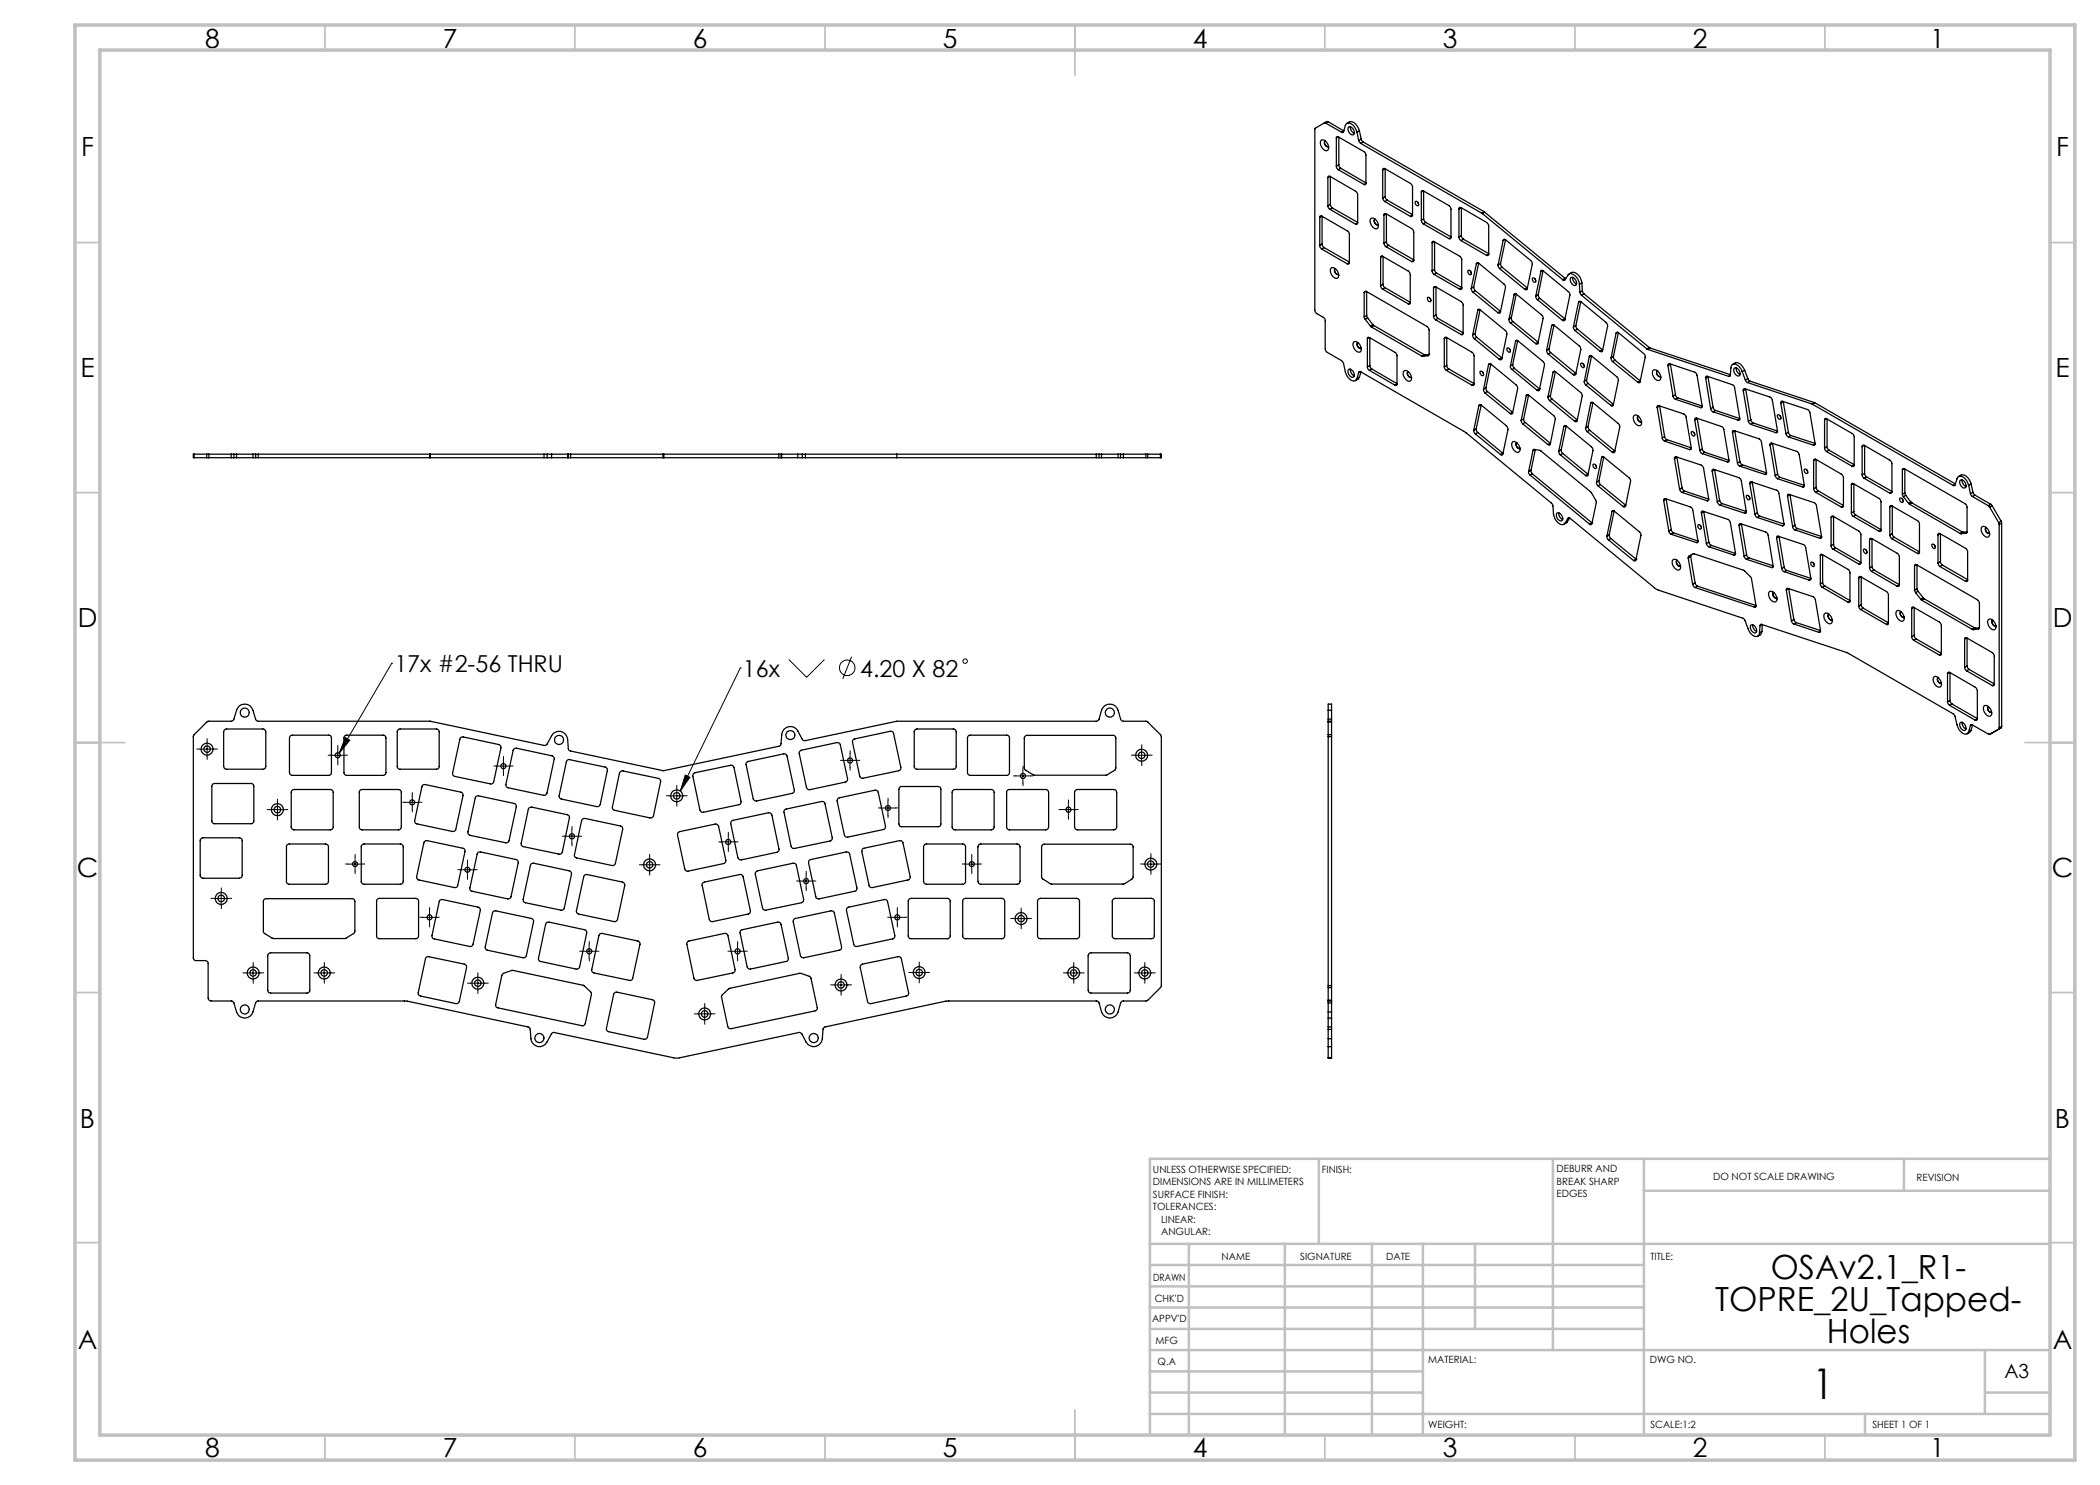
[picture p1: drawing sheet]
<svg xmlns="http://www.w3.org/2000/svg" width="420mm" height="297mm" viewBox="0 0 420 297" stroke-linecap="round" stroke-linejoin="round" font-family="sans-serif">
<defs><g id="words">
<text font-size="8.5" x="362.5" y="279.7">1</text>
<g font-size="6.7">
<text x="354.2" y="255.9">OSAv2.1_R1-</text>
<text x="343.1" y="262.3">TOPRE_2U_Tapped-</text>
<text x="365.4" y="268.7">Holes</text>
</g>
<g font-size="5.3">
<text x="41" y="9.5">8</text>
<text x="88.5" y="9.5">7</text>
<text x="138.5" y="9.5">6</text>
<text x="188.5" y="9.5">5</text>
<text x="238.5" y="9.5">4</text>
<text x="288.5" y="9.5">3</text>
<text x="338.5" y="9.5">2</text>
<text x="386" y="9.5">1</text>
<text x="16.2" y="31.2">F</text>
<text x="411.2" y="31.2">F</text>
<text x="16.1" y="75.5">E</text>
<text x="411.1" y="75.5">E</text>
<text x="15.5" y="125.5">D</text>
<text x="410.5" y="125.5">D</text>
<text x="15.4" y="175.5">C</text>
<text x="410.4" y="175.5">C</text>
<text x="16" y="225.5">B</text>
<text x="411" y="225.5">B</text>
<text x="15.5" y="269.7">A</text>
<text x="410.5" y="269.7">A</text>
<text x="41" y="291.5">8</text>
<text x="88.5" y="291.5">7</text>
<text x="138.5" y="291.5">6</text>
<text x="188.5" y="291.5">5</text>
<text x="238.5" y="291.5">4</text>
<text x="288.5" y="291.5">3</text>
<text x="338.5" y="291.5">2</text>
<text x="386" y="291.5">1</text>
</g>
<g font-size="4.7">
<text x="78.9" y="134.4">17x #2-56 THRU</text>
<text x="148.6" y="135.3">16x</text>
<text x="172" y="135.3">4.20 X 82</text>
</g>
<text font-size="3.9" x="400.9" y="275.5">A3</text>
<g font-size="2">
<text x="230.6" y="234.6">UNLESS OTHERWISE SPECIFIED:</text>
<text x="230.6" y="237.1">DIMENSIONS ARE IN MILLIMETERS</text>
<text x="230.6" y="239.6">SURFACE FINISH:</text>
<text x="264.4" y="234.6">FINISH:</text>
<text x="311.3" y="234.5">DEBURR AND</text>
<text x="311.3" y="237">BREAK SHARP</text>
<text x="311.3" y="239.5">EDGES</text>
<text x="342.6" y="236">DO NOT SCALE DRAWING</text>
<text x="383.3" y="236.2">REVISION</text>
<text x="230.6" y="242.1">TOLERANCES:</text>
<text x="232.2" y="244.6">LINEAR:</text>
<text x="232.2" y="247.1">ANGULAR:</text>
<text x="244.3" y="252">NAME</text>
<text x="260" y="251.9">SIGNATURE</text>
<text x="277.2" y="251.9">DATE</text>
<text x="330.1" y="251.9">TITLE:</text>
<text x="230.6" y="256.1">DRAWN</text>
<text x="230.9" y="260.3">CHK'D</text>
<text x="230.4" y="264.4">APPV'D</text>
<text x="231.1" y="268.8">MFG</text>
<text x="231.5" y="273">Q.A</text>
<text x="285.6" y="272.5">MATERIAL:</text>
<text x="330" y="272.5">DWG NO.</text>
<text x="285.6" y="285.5">WEIGHT:</text>
<text x="330.1" y="285.6">SCALE:1:2</text>
<text x="374.5" y="285.6">SHEET 1 OF 1</text>
</g>
</g></defs>
<g fill="none" stroke="#000" stroke-width=".2">
<path d="M78.4 132.6h.1M78.4 132.6l-10.6 18M148.1 133.6h.1M148.1 133.6l-12 24.6M157.8 131.9l3.5 3.6 3.6-3.6M170.3 131.3l-1.7 4.5M40 149.8h2.8M41.4 148.4v2.9M66.1 151.1h2.9M67.6 149.6v2.9M69.1 147.5l.9 .6-2.2 2.5zM82.4 159v2.9"/>
<path d="M99.2 153.2h2.9M100.7 151.8v2.9M133.9 159.2h2.9M135.4 157.8v2.8M137.1 155l.9 .5-1.9 2.7zM168.6 152.1h2.8M170 150.7v2.8M203.2 155.2h2.8M204.6 153.8v2.8M226.9 151.1h2.9M228.3 149.6v2.9M42.8 179.7h2.9"/>
<path d="M44.2 178.3v2.8M54 161.9h2.9M55.5 160.5v2.9M69.6 172.8h2.8M71 171.4v2.8M81 160.5h2.9M92.1 174h2.8M93.5 172.5v2.9M113 167.2h2.8M114.4 165.8v2.9M128.5 173h2.8M129.9 171.6v2.8"/>
<path d="M144.2 168.4h2.9M145.7 167v2.8M159.8 176.2h2.9M161.2 174.8v2.9M176.2 161.6h2.8M177.6 160.2v2.9M192.9 172.8h2.9M194.3 171.4v2.8M212.3 161.9h2.8M213.7 160.5v2.9M228.7 172.8h2.9M230.2 171.4v2.8"/>
<path d="M49.2 194.6h2.9M50.6 193.2v2.8M63.4 194.6h2.9M64.8 193.2v2.8M84.5 183.5h2.8M85.9 182v2.9M94.1 196.6h2.9M95.6 195.2v2.9M116.4 190.2h2.9M117.8 188.8v2.9M146.1 190.2h2.8M147.5 188.8v2.9"/>
<path d="M166.8 197h2.9M168.2 195.6v2.8M178 183.5h2.9M179.5 182v2.9M182.4 194.5h2.9M183.8 193.1v2.8M202.8 183.7h2.8M204.2 182.3v2.8M213.3 194.6h2.8M214.7 193.2v2.8M227.5 194.6h2.9M229 193.2v2.8"/>
<path d="M139.5 202.8h2.8M140.9 201.4v2.8"/>
<circle cx="169.4" cy="133.5" r="1.55"/>
<circle cx="193.1" cy="132.2" r=".45"/>
</g>
<g fill="none" stroke="#000" stroke-width=".2" stroke-dasharray="15.2 1.3 1.3 1.3">
<path d="M40 149.8h-.7M41.4 148.4v-.7M41.4 151.2v.7M42.9 149.8h.6M66.1 151h-.5M67.6 149.6v-.5M67.6 152.5v.5M69 151h.5M82.5 159v-.5M99.3 153.2h-.5M100.7 151.8v-.5M100.7 154.6v.5"/>
<path d="M102.1 153.2h.5M133.9 159.2h-.6M135.4 157.7v-.6M136.8 159.2h.6M168.6 152.1h-.5M170 150.6v-.5M170 153.5v.5M171.5 152.1h.5M203.2 155.2h-.5M204.6 153.7v-.5M204.6 156.6v.5M206 155.2h.5"/>
<path d="M226.9 151h-.6M228.4 149.6v-.6M228.4 152.5v.6M229.8 151h.6M42.8 179.7h-.6M44.3 178.2v-.6M45.7 179.7h.6M54.1 161.9h-.7M55.5 160.5v-.7M55.5 163.3v.7M56.9 161.9h.7M69.6 172.8h-.5"/>
<path d="M71 171.4v-.5M71 174.2v.5M72.5 172.8h.5M81 160.5h-.5M82.5 161.9v.5M83.9 160.5h.5M92.1 173.9h-.5M93.5 172.5v-.5M93.5 175.4v.5M94.9 173.9h.5M113 167.2h-.5M114.4 165.8v-.5"/>
<path d="M114.4 168.7v.5M115.8 167.2h.5M128.5 173h-.6M129.9 171.5v-.6M129.9 174.4v.6M131.4 173h.6M135.4 160.6v.6M144.2 168.4h-.5M145.7 166.9v-.5M145.7 169.8v.5M147.1 168.4h.5M159.8 176.2h-.5"/>
<path d="M161.2 174.8v-.5M161.2 177.6v.5M162.7 176.2h.5M176.2 161.6h-.5M177.6 160.2v-.5M177.6 163v.5M179 161.6h.5M192.9 172.8h-.5M194.4 171.4v-.5M194.4 174.2v.5M195.8 172.8h.5M212.3 161.9h-.5"/>
<path d="M213.7 160.5v-.5M213.7 163.3v.6M215.1 161.9h.5M228.8 172.8h-.7M230.2 171.4v-.7M230.2 174.2v.7M231.6 172.8h.7M44.3 181.1v.6M49.2 194.6h-.6M50.7 193.1v-.6M50.7 196v.7M52.1 194.6h.6"/>
<path d="M63.4 194.6h-.6M64.9 193.1v-.6M64.9 196v.7M66.3 194.6h.6M84.5 183.5h-.5M85.9 182v-.5M85.9 184.9v.5M87.3 183.5h.6M94.1 196.6h-.6M95.6 195.2v-.6M95.6 198.1v.6M97 196.6h.7"/>
<path d="M116.4 190.2h-.5M117.9 188.8v-.5M117.9 191.7v.5M119.3 190.2h.5M146.1 190.2h-.5M147.5 188.8v-.5M147.5 191.7v.5M149 190.2h.5M166.8 197h-.7M168.2 195.5v-.6M168.2 198.4v.7M169.7 197h.6"/>
<path d="M178 183.5h-.5M179.5 182v-.5M179.5 184.9v.5M180.9 183.5h.5M182.4 194.5h-.6M183.9 193.1v-.7M183.9 195.9v.7M185.3 194.5h.6M202.8 183.7h-.6M204.2 182.3v-.7M204.2 185.1v.7M205.7 183.7h.6"/>
<path d="M213.3 194.6h-.6M214.8 193.1v-.6M214.8 196v.7M216.2 194.6h.6M227.5 194.6h-.6M229 193.1v-.6M229 196v.7M230.4 194.6h.6M139.5 202.8h-.6M141 201.3v-.6M141 204.2v.7M142.4 202.8h.6"/>
</g>
<g fill="none" stroke="#c0c0c0" stroke-width=".35">
<path d="M65 5v5M115 5v5M165 5v5M215 5v10M265 5v5M315 5v5M365 5v5M15 48.5h5M410 48.5h5M15 98.5h5M410 98.5h5M15 148.5h10"/>
<path d="M405 148.5h10M15 198.5h5M410 198.5h5M15 248.5h5M410 248.5h5M65 287v5M115 287v5M165 287v5M215 282v10M265 287v5M315 287v5M365 287v5"/>
</g>
<g fill="none" stroke="#c0c0c0" stroke-width=".5">
<path d="M263.8 231.8v17M310.6 231.8v38.2M328.8 231.8v55.2M328.8 238.2h81.2M380.8 231.8v6.4M410 231.8h-180v55.2M230 248.8h180M230 257.3h98.8M230 253h98.8M237.8 248.8v38.2M257 248.8v38.2M274.4 248.8v38.2"/>
<path d="M284.6 248.8v38.2M295 248.8v17M230 265.8h98.8M230 261.5h98.8M230 278.5h54.6M230 274.3h54.6M230 270h180M397 278.5h13M397 270v12.8M230 282.8h180M373 282.8v4.2"/>
</g>
<path d="M15 5h400v287h-400zM20 10h390v277h-390z" fill="none" stroke="#c0c0c0" stroke-width=".7"/>
<path d="M69.1 147.5l.9 .6-2.2 2.5zM137.1 155l.9 .5-1.9 2.7z" fill="#000"/>
<g fill="none" stroke="#000" stroke-width=".25">
<path d="M264.3 28a1.39 1.39 0 0 1 1.2 2.1 1.39 1.39 0 0 1-1.2-2.1zM264.9 24.6l-1.9 1.1v36.4l.3 .6 1.4 .8 .3 .5 .1 6.1 .3 .3 2.9 1.7 .4 .6a4.2 4.2 0 0 0 1.5 3.4l.8 .1 .4-.5M264.9 24.6h.2M265 28.2a.76 .76 0 0 0 .7 1.1M265.1 28.2a.67 .67 0 0 0-.1 .8 .67 .67 0 0 0 .7 .3M265.1 24.6l3.2 1.9M265.6 35.5v5.7M265.6 24.3h-.3l-.4 .3M265.6 24.3l-.5 .3M265.6 24.3l3.1 1.9M266 35.3l5.1 2.9 .4 .4v6M266 35.3a.25 .25 0 0 0-.3-.1 .25 .25 0 0 0-.1 .3"/>
<path d="M266 35.3l-.4 .2M266.1 35.3v5.6M267.3 33.2l.1 .5 .3 .2M267.3 27.6v5.6M267.7 27.4l5.2 3 .2 .2 .1 .3v5.8M267.7 27.4a.23 .23 0 0 0-.3-.1 .23 .23 0 0 0-.1 .3M267.7 33.9l5.1 3M267.7 27.4l-.4 .2M267.8 32.9v.4l.3 .4M267.8 32.9l-.5 .3M267.8 27.4v5.5M268.1 33.7l-.4 .2"/>
<path d="M268.1 33.7l5.1 2.9M268.3 26.5l.4-.1 .5-1.6a1.44 1.44 0 0 1 2 1.2l.2 .5M268.7 26.2l-.4 .3M269.4 24.7a1.24 1.24 0 0 1 2 .5l.5 1M269.8 25.4a1.06 1.06 0 0 1 .9 1.5 1.06 1.06 0 0 1-.9-1.5zM270.1 25.4l.2 .7 .6 .6M271.4 26.5l.3 1.6M271.7 28.1l.4 .6M271.9 26.2l-.5 .3M271.9 26.2l.3 1.6M272.1 28.7l24.3 13.9M272.2 27.8l.4 .6"/>
<path d="M272.2 27.8l-.5 .3M272.6 28.4l24.3 14M272.6 28.4l-.5 .3M273.2 36.7a.24 .24 0 0 1-.1 .2 .24 .24 0 0 1-.3 0M273.2 36.7l-.4 .2M276.5 39.6l.5 .7M276.5 34v5.6M277 33.7l5.3 3.2 .2 .4v5.7M277 33.7a.26 .26 0 0 0-.3 0 .26 .26 0 0 0-.2 .3M277 33.7l-.5 .3M277 39.3l.2 .5 .3 .2M277 39.3l-.5 .3"/>
<path d="M277 33.8v5.5M284.3 38.4v5.7M284.7 38.2l5.1 2.9 .3 .3 .1 .3v5.8M284.7 38.2a.24 .24 0 0 0-.3-.1 .24 .24 0 0 0-.1 .3M284.7 38.2l-.4 .2M284.7 38.2v5.6M263.9 49.1l.1 .3 .3 .4M263.9 43.5v5.6M264.3 43.2l5.2 3 .3 .3 .1 .3v5.7M264.3 43.2a.24 .24 0 0 0-.3 0 .24 .24 0 0 0-.1 .3M264.3 49.8l5.2 3M264.3 43.2l-.4 .3"/>
<path d="M264.4 48.8l.2 .5 .2 .2M264.4 48.8l-.5 .3M264.4 43.2v5.6M264.8 49.5l-.5 .3M264.8 49.5l5.1 2.9M265.6 41.2l.1 .4 .3 .3M266 41.9l5.1 2.9M266.1 40.9l.4 .7M266.1 40.9l-.5 .3M266.1 53.8l.2-.3a1.39 1.39 0 0 1 1.2 2.1 1.43 1.43 0 0 1-1.4-1.8zM266.5 41.6l-.5 .3M266.5 41.6l5 2.9"/>
<path d="M267.1 53.8a.76 .76 0 0 0 .6 1.1M267.1 53.8a.67 .67 0 0 0-.1 .7 .67 .67 0 0 0 .7 .4M269.9 52.5a.27 .27 0 0 1-.2 .3 .27 .27 0 0 1-.2 0M269.9 52.5l-.4 .3M271.5 44.6v.2h-.4M271.5 44.6l-.4 .2M272.8 58.5v4.9M273.3 58.3l12.3 7.2 .2 .5v4.8l-.2 .4M273.3 58.3h-.4l-.1 .2M273.3 58.3l-.5 .2M273.3 58.3v4.8M274.2 43.6a1.39 1.39 0 0 1 1.2 2.1 1.39 1.39 0 0 1-1.2-2.1z"/>
<path d="M275 43.8a.76 .76 0 0 0 .6 1.2M275 43.8a.67 .67 0 0 0 0 .8 .67 .67 0 0 0 .7 .3M276.1 57.1l.1 .4 .3 .3M276.1 51.5v5.6M276.5 51.3l5.2 3 .2 .2 .1 .3v5.8M276.5 51.3a.23 .23 0 0 0-.3-.1 .23 .23 0 0 0-.1 .3M276.5 57.8l5.2 3M276.5 51.3l-.4 .2M276.6 56.9l.1 .4 .3 .2M276.6 56.9l-.5 .2M276.6 51.3v5.6M276.8 48.6l.2 .5 .2 .3"/>
<path d="M276.8 43v5.6M277 40.3l5.1 3M277 57.5l5 3M277 57.5l-.5 .3M277.2 42.8l5.1 2.9 .4 .4 .1 6M277.2 42.8a.26 .26 0 0 0-.3-.1 .26 .26 0 0 0-.1 .3M277.2 49.4l5.1 2.9M277.2 42.8l-.4 .2M277.3 48.4l.1 .4 .3 .3M277.3 48.4l-.5 .2M277.3 42.8v5.6M277.5 40l5 2.9"/>
<path d="M277.5 40l-.5 .3M277.7 49.1l-.5 .3M277.7 49.1l5.1 2.9M282.5 43l-.2 .3h-.2M282.5 43l-.4 .3M282.8 52.1l-.2 .2h-.3M282.8 52.1l-.5 .2M283 40.4a.48 .48 0 0 1 .6 .2 .48 .48 0 0 1-.1 .6l-.4-.3zM283.5 40.5l.2 .2M284.3 44.1l.4 .7M284.7 44.8l5.1 2.9M284.7 43.8l.2 .5 .3 .2"/>
<path d="M284.7 43.8l-.4 .3M285.2 44.5l-.5 .3M285.2 44.5l5 2.9M285.6 59.5a.58 .58 0 0 1 .5 .9 .58 .58 0 0 1-.5-.9zM286 59.7l.1 .2M286.4 54.2l.4 .7M286.4 48.5v5.7M286.7 57.6v5.6M286.8 48.3l5.2 3 .2 .3 .1 .2v5.8M286.8 48.3a.23 .23 0 0 0-.3 0 .23 .23 0 0 0-.1 .2M286.8 54.9l5.2 3M286.8 48.3l-.4 .2"/>
<path d="M286.9 53.9l.1 .4 .3 .3M286.9 53.9l-.5 .3M286.9 48.4v5.5M287.1 57.4l5.1 2.9 .4 .5v5.9M287.1 57.4a.25 .25 0 0 0-.3-.1 .25 .25 0 0 0-.1 .3M287.1 57.4l-.4 .2M287.2 57.4v5.6M287.3 54.6l5 2.9M287.3 54.6l-.5 .3M290.2 47.5a.25 .25 0 0 1-.1 .2 .25 .25 0 0 1-.3 0M290.2 47.5l-.4 .2M291.8 47.4l.1 .4 .3 .3"/>
<path d="M291.8 41.8v5.6M292.2 41.5l5.1 3 .4 .4v5.9M292.2 41.5a.25 .25 0 0 0-.3 0 .25 .25 0 0 0-.1 .3M292.2 48.1l5.1 3M292.2 41.5l-.4 .3M292.3 47.1l.4 .7M292.3 47.1l-.5 .3M292.3 41.6v5.5M292.3 57.6a.24 .24 0 0 1 0 .3 .24 .24 0 0 1-.3 0M292.3 57.6l-.3 .3M292.7 47.8l-.5 .3M292.7 47.8l5 2.9"/>
<path d="M293.7 54a.6 .6 0 0 1 .5 .9 .58 .58 0 0 1-.5-.9zM294.1 54.2l.1 .3M294.3 57.7l.3 .7M294.6 58.4l5 4.1M294.7 57.4l.4 .7M294.7 57.4l-.4 .3M295.1 58.1l5 4.2M295.1 58.1l-.5 .3M295.3 52.7l-1 5M295.6 52.6l-.3 .1M295.7 52.6l-1 4.8M295.8 52.7l5.2 4.3 .1 .5-1 4.9a.27 .27 0 0 1-.2 .3 .27 .27 0 0 1-.3-.2"/>
<path d="M295.8 52.7a.26 .26 0 0 0-.3-.2 .26 .26 0 0 0-.2 .2M296.4 42.6l.1 .1M296.5 42.7l16.1 13.2M296.9 42.4h.1M296.9 42.4l-.5 .2M296.9 42.4l16.1 13.3M296.9 42.4l-.4 .3M297.7 50.8v.2l-.4 .1M297.7 50.8l-.4 .3M299.6 53l.3 .7M299.9 53.7l5 4.2M300.1 52.7l.3 .7"/>
<path d="M300.1 52.7l-.5 .3M300.4 53.4l-.5 .3M300.4 53.4l5 4.2M300.6 48.1a.27 .27 0 0 1 .2-.2 .27 .27 0 0 1 .3 .1l5.3 4.3 .1 .5-1.1 5a.28 .28 0 0 1-.2 .2 .28 .28 0 0 1-.3-.1M300.6 48.1l-1 4.9M301 47.9l-.4 .2M301.1 48l-1 4.7M302.8 58.9a.24 .24 0 0 1 .2-.2 .24 .24 0 0 1 .3 .1l5.1 4.2 .2 .3v.4l-1 5-.1 .1-.4-.1M302.8 58.9l-1 4.9M303.1 58.7l-.3 .2M303.2 58.8l-.9 4.8M305.4 57.6l-.5 .3"/>
<path d="M305.4 57.6h.1M306.5 55.7a.48 .48 0 0 1 .5 .2 .48 .48 0 0 1 0 .6l-.3-.2zM307 55.7l.1 .3M307.2 59.2v.4l.3 .3M307.5 59.9l5 4.2M307.7 58.9v.4l.2 .4M307.7 58.9l-.5 .3M307.9 59.7l-.4 .2M307.9 59.7l5.1 4.1M308.2 54.3l.1-.2h.3l5.2 4.3 .1 .3 .1 .2-1.1 5.1a.25 .25 0 0 1-.2 .2 .25 .25 0 0 1-.2-.1M308.2 54.3l-1 4.9M308.5 54.1l-.3 .2"/>
<path d="M308.6 54.1l-.9 4.8M312.6 55.9l.3 .2 .7-1.1a.83 .83 0 0 1 1.3 .1 2.54 2.54 0 0 1 1 1.8M313 55.7h.1M313 55.7l-.4 .2M313.8 54.8a1.2 1.2 0 0 1 2 .3l.3 .5 .3 1M314.2 55.5a1.06 1.06 0 0 1 .9 1.6 1.06 1.06 0 0 1-.9-1.6zM314.5 55.5l.2 .8 .6 .5M315.9 56.9l.1 1.6M316 58.5l.3 .6M316.3 59.1l13.1 10.7M316.4 56.6l-.5 .3M316.4 56.6l.1 1.6"/>
<path d="M316.5 58.2l.3 .6M316.5 58.2l-.5 .3M316.8 58.8l-.5 .3M316.8 58.8l13 10.7M269.8 73.9a1.04 1.04 0 0 1 .9 1.5 1.02 1.02 0 0 1-.9-1.5zM270.1 73.8v.2a1.41 1.41 0 0 0 .8 1.2M270.8 68.3a1.39 1.39 0 0 1 1.2 2.1 1.39 1.39 0 0 1-1.2-2.1zM271.6 68.5a.76 .76 0 0 0 .6 1.2M271.6 68.5a.67 .67 0 0 0-.1 .8 .67 .67 0 0 0 .7 .3M271.7 74.5l.2-.2h.2l20.8 12.1 17.4 14.2 .3 .6a4 4 0 0 0 1 3.4 .86 .86 0 0 0 1.4 .1l.6-1M271.7 74.5l-.3 1.2M271.9 75.4l-.2 .3-.6 .4"/>
<path d="M271.9 75.4l-.5 .3M272 74.3l-.3 .2M272.2 74.4l-.3 1M272.8 63.4l.2 .5M273 63.9l1.1 1.3M273.3 63.1l.2 .5M273.3 63.1l-.5 .3M273.5 73.4l.1 .4 .3 .3M273.5 67.7v5.7M273.5 63.6l-.5 .3M273.5 63.6l1.1 1.3M273.9 67.5l5.2 3 .2 .3 .1 .2v5.8"/>
<path d="M273.9 67.5a.25 .25 0 0 0-.3 0 .25 .25 0 0 0-.1 .2M273.9 74.1l5.1 2.9M273.9 67.5l-.4 .2M274 73.1l.1 .4 .3 .3M274 73.1l-.5 .3M274 67.6v5.5M274.1 65.2l.2 .2M274.3 65.4l10.1 5.8M274.4 73.8l-.5 .3M274.4 73.8l5 2.9M274.6 64.9l.2 .2M274.6 64.9l-.5 .3"/>
<path d="M274.8 65.1l10.1 5.8M274.8 65.1l-.5 .3M279.4 76.8a.24 .24 0 0 1-.1 .3 .24 .24 0 0 1-.3-.1M279.4 76.8l-.4 .2M280.7 74.4l.2-.2a1.36 1.36 0 0 1 1.2 2 1.45 1.45 0 0 1-1.4-1.8zM281.6 74.3a.76 .76 0 0 0 .7 1.2M281.7 74.3a.67 .67 0 0 0-.1 .8 .67 .67 0 0 0 .7 .3M282 60.6a.23 .23 0 0 1-.1 .2 .23 .23 0 0 1-.2 0M282 60.6l-.3 .2M284.4 71.2l.2 .1M284.9 70.9l.2 .1M284.9 70.9l-.5 .3"/>
<path d="M285.1 71l-.5 .3M285.6 71.2l-1 .1M285.7 71l-.1 .2M285.8 70.9l-.7 .1M286.7 63.2l.1 .4 .3 .4M287.1 64l5.1 2.9M287.2 63l.4 .7M287.2 63l-.5 .2M287.6 63.7l-.5 .3M287.6 63.7l5 2.9M288.9 73.4v.3l.4 .4M288.9 67.7v5.7"/>
<path d="M289.3 67.5l5.3 3.2 .2 .5v5.6M289.3 67.5l-.3-.1-.1 .3M289.3 74.1l5.1 2.9M289.3 67.5l-.4 .2M289.3 73.1l.2 .4 .3 .3M289.3 73.1l-.4 .3M289.3 67.6v5.5M289.8 73.8l-.5 .3M289.8 73.8l5 2.9M292.6 66.7a.25 .25 0 0 1-.1 .2 .25 .25 0 0 1-.3 0M292.6 66.7l-.4 .2M294.5 67l.4 .7"/>
<path d="M294.8 76.8a.26 .26 0 0 1-.1 .3 .26 .26 0 0 1-.3-.1M294.8 76.8l-.4 .2M294.9 67.7l5 4.2M295 66.7l.3 .7M295 66.7l-.5 .3M295.3 67.4l5.1 4.2M295.3 67.4l-.4 .3M295.6 62.1a.28 .28 0 0 1 .2-.2 .28 .28 0 0 1 .3 .1l5.2 4.4 .1 .4-1 5a.28 .28 0 0 1-.3 .2 .28 .28 0 0 1-.2-.1M295.6 62.1l-1.1 4.9M295.9 61.9l-.3 .2M296 74.3a.47 .47 0 0 1 .6 .2 .47 .47 0 0 1-.1 .6l-.4-.3zM296 61.9l-1 4.8"/>
<path d="M296.5 74.4l.2 .3M296.7 77.9l.1 .3 .2 .4M297 78.6l5 4.1M297.2 77.6l.3 .7M297.2 77.6l-.5 .3M297.5 78.3l5 4.1M297.5 78.3l-.5 .3M297.7 72.9a.28 .28 0 0 1 .2-.2 .28 .28 0 0 1 .3 .1l5.2 4.4 .1 .5-1 5-.2 .1-.3-.1M297.7 72.9l-1 5M298 72.7l-.3 .2M298.2 72.8l-1 4.8M300.1 62.3l-.5 .2"/>
<path d="M300.1 62.3h.1M300.4 71.6l-.5 .3M300.4 71.6h.1M301.5 69.6a.54 .54 0 0 1 .5 .3 .54 .54 0 0 1-.1 .6l-.5-.5zM301.8 63.8v.4l.3 .4M301.9 69.7l.1 .3M302.1 73.2v.4l.3 .3M302.1 64.6l5 4.1M302.3 63.6l.3 .7M302.3 63.6l-.5 .2M302.4 73.9l5 4.2M302.5 72.9l.4 .8"/>
<path d="M302.5 72.9l-.4 .3M302.6 64.3l-.5 .3M302.6 64.3l5 4.1M302.9 73.7l-.5 .2M302.9 73.7l5 4.1M303.1 68.3l-1 4.9M303.4 68.1l-.3 .2M303.5 68.2l-1 4.7M303.6 68.2l5.3 4.4v.4l-1 5a.25 .25 0 0 1-.2 .2 .25 .25 0 0 1-.3-.1M303.6 68.2a.24 .24 0 0 0-.3-.2 .24 .24 0 0 0-.2 .3M305.3 79.1l-1.1 5M305.6 78.9l-.3 .2"/>
<path d="M305.7 79l5.1 4.1 .2 .4 .1 .3-1 5a.26 .26 0 0 1-.3 .2 .26 .26 0 0 1-.2-.1M305.7 79a.25 .25 0 0 0-.2-.1 .25 .25 0 0 0-.2 .2M305.7 79l-1 4.8M307.6 68.4l-.5 .3M307.6 68.4v.1M307.9 77.8h.1M307.9 77.8l-.5 .3M309.3 70.1l.3 .7M309.6 79.4l.3 .7M309.6 70.8l5 4.1M309.8 69.8v.4l.3 .3M309.8 69.8l-.5 .3"/>
<path d="M310.1 79.1v.4l.3 .3M310.1 79.1l-.5 .3M310.1 70.5l-.5 .3M310.1 70.5l5 4.1M310.3 65.1a.28 .28 0 0 1 .3-.2 .28 .28 0 0 1 .2 .1l5.3 4.4 .1 .5-1.1 5a.28 .28 0 0 1-.2 .1 .28 .28 0 0 1-.3-.1M310.3 65.1l-1 5M310.4 79.8l-.5 .3M310.4 79.8l5 4.2M310.6 74.4l-1 5M310.7 64.9l-.4 .2M310.8 65l-1 4.8M310.9 74.3l-.3 .1"/>
<path d="M311.1 74.3l-1 4.8M311.1 74.4l5.2 4.3 .1 .5-1 5a.28 .28 0 0 1-.2 .2 .28 .28 0 0 1-.3-.2M311.1 74.4a.28 .28 0 0 0-.3-.2 .28 .28 0 0 0-.2 .2M313 63.8l-.5 .3M313 63.8h.1M314.7 65.4l.3 .7M315 66.1l5 4.1M315.1 74.6l-.5 .3M315.1 74.6l.1 .1M315.2 65.1l.3 .7M315.2 65.1l-.5 .3M315.5 65.8l-.5 .3"/>
<path d="M315.5 65.8l5 4.2M315.7 60.5a.27 .27 0 0 1 .2-.3 .27 .27 0 0 1 .3 .2l5.2 4.3 .1 .5-1 5a.26 .26 0 0 1-.2 .2 .26 .26 0 0 1-.3-.2M315.7 60.5l-1 4.9M316 60.3l-.3 .2M316.2 60.4l-1 4.7M316.2 72.6a.52 .52 0 0 1 .6 .3 .52 .52 0 0 1-.2 .7l-.4-.4-.1-.3zM316.7 72.8l.1 .3M316.9 76.3v.2l.2 .5M317.1 77l5.1 4.1M317.3 76l.3 .7M317.3 76l-.4 .3M317.6 76.7l-.5 .3"/>
<path d="M317.6 76.7l5.1 4.2M317.9 71.3a.27 .27 0 0 1 .2-.2 .27 .27 0 0 1 .2 .1l5.3 4.4 .1 .5-1 4.9a.24 .24 0 0 1-.3 .2 .24 .24 0 0 1-.2-.1M317.9 71.3l-1 5M318.2 71.2l-.3 .1M318.3 71.2l-1 4.8M320.5 70l-.5 .2M320.5 70h.1M322.2 71.6l.1 .4 .2 .3M322.5 72.3l5.1 4.1M322.7 71.3l.3 .7M322.7 71.3l-.5 .3M323 72l-.5 .3"/>
<path d="M323 72l5 4.2M323.2 66.6a.28 .28 0 0 1 .2-.2 .28 .28 0 0 1 .3 .2l5.3 4.4v.4l-1 5-.1 .1-.3-.1M323.2 66.6l-1 5M323.5 66.5l-.3 .1M323.7 66.5l-1 4.8M328 76.2l-.4 .2M328 76.2h.1M329.4 69.8l.1 .1M329.5 69.9l16.3 5.4M329.8 69.5l.2 .1M329.8 69.5l-.4 .3M330 69.6l16.1 5.3"/>
<path d="M330 69.6l-.5 .3M330.5 74.2l.2-.2a1.39 1.39 0 0 1 1.2 2.1 1.43 1.43 0 0 1-1.4-1.9zM331.5 74.2a.76 .76 0 0 0 .6 1.1M331.5 74.2a.67 .67 0 0 0-.1 .8 .67 .67 0 0 0 .7 .3M333.6 73.1l.1-.3 .2-.1 5.3 1.9 .2 .5 1 6.1a.25 .25 0 0 1 0 .3 .25 .25 0 0 1-.3 0M333.6 73.1l1 6.1M334.1 72.8l-.5 .3M334.1 72.8l1 6.1M334.1 72.8h.1M334.6 79.2l.1 .3 .4 .4M335.1 78.9l.2 .5 .3 .2M335.1 79.9l5 1.6"/>
<path d="M335.1 78.9l-.5 .3M335.6 79.6l4.8 1.6M335.6 79.6l-.5 .3M341.1 75.6a.26 .26 0 0 1 0-.3 .26 .26 0 0 1 .3-.1l5.1 1.7 .2 .2 .2 .4 1 6.2M341.1 75.6l1 6.1M341.6 75.3l-.5 .3M341.6 75.3l1 6.2M341.6 75.3h.1M346.1 75.1l-.3 .2M346.5 72.9a1.14 1.14 0 0 1 1.9 .2l.5 .9M346.9 73.6a1.06 1.06 0 0 1 .9 1.6 1.06 1.06 0 0 1-.9-1.6zM347.2 73.6v.1a1.28 1.28 0 0 0 .8 1.2"/>
<path d="M348.4 74.3a1.67 1.67 0 0 0-1.9-1.4l-.3 .7-.1 1.5-.3 .2M348.4 74.3l.7 1.7M348.7 78.1l.1-.4h.2l5 1.7 .3 .3 .2 .3 1 6.2M348.7 78.1l1 6.1M348.9 74l-.5 .3M348.9 74l.7 1.7M349.1 76l.4 .5M349.1 77.9l-.4 .2M349.1 77.9l1.1 6.1M349.1 77.8v.1M349.5 76.5l12.9 4.3M349.6 75.7l.4 .5"/>
<path d="M349.6 75.7l-.5 .3M350 76.2l-.5 .3M350 76.2l12.9 4.3M38.8 90.8h-.1v.7h.1M38.8 91.5h2.5M38.8 90.8h2.5M38.8 90.8v.7M41.3 91.5h.5M41.3 90.8h.5M41.3 90.8v.7M41.8 91.5h4.4M41.8 90.8h4.4"/>
<path d="M41.8 90.8v.7M46.2 91.5h.6M46.2 90.8h.6M46.2 90.8v.7M46.8 91.5h.5M46.8 90.8h.5M46.8 90.8v.7M47.3 91.5h3.3M47.3 90.8h3.3M47.3 90.8v.7M50.6 90.8v.7M50.6 91.5h.5"/>
<path d="M50.6 90.8h.5M51.1 91.5h.5M51.1 90.8h.5M51.1 90.8v.7M51.6 91.5h34.3M51.6 90.8h34.3M51.6 90.8v.7M85.9 91.5h.1M85.9 90.8h.1M85.9 90.8v.7M86 91.5h22.8M86 90.8h22.8"/>
<path d="M86 90.8v.7M108.8 91.5h.6M108.8 90.8h.6M108.8 90.8v.7M109.4 91.5h.9M109.4 90.8h.9M109.4 90.8v.7M110.3 91.5h3.2M110.3 90.8h3.2M110.3 90.8v.7M113.5 91.5h.2M113.5 90.8h.2"/>
<path d="M113.5 90.8v.7M113.7 91.5h.4M113.7 90.8h.4M113.7 90.8v.7M114.1 91.5h18.5M114.1 90.8h18.5M114.1 90.8v.7M132.6 91.5h.2M132.6 90.8h.2M132.6 90.8v.7M132.8 91.5h23M132.8 90.8h23"/>
<path d="M132.8 90.8v.7M155.8 91.5h.4M155.8 90.8h.4M155.8 90.8v.7M156.2 91.5h.2M156.2 90.8h.2M156.2 90.8v.7M156.4 91.5h3.2M156.4 90.8h3.2M156.4 90.8v.7M159.6 91.5h.8M159.6 90.8h.8"/>
<path d="M159.6 90.8v.7M160.4 91.5h.7M160.4 90.8h.7M160.4 90.8v.7M161.1 91.5h58.2M161.1 90.8h58.2M161.1 90.8v.7M179.4 90.8v.7M219.3 91.5h.5M219.3 90.8h.5M219.3 90.8v.7M219.8 90.8v.7"/>
<path d="M219.8 91.5h.5M219.8 90.8h.5M220.3 91.5h3.3M220.3 90.8h3.3M220.3 90.8v.7M223.6 90.8v.7M223.6 91.5h.5M223.6 90.8h.5M224.1 91.5h.6M224.1 90.8h.6M224.1 90.8v.7M224.7 91.5h4.5"/>
<path d="M224.7 90.8h4.5M224.7 90.8v.7M229.2 91.5h.4M229.2 90.8h.4M229.2 90.8v.7M229.6 91.5h2.5M229.6 90.8h2.5M229.6 90.8v.7M232.1 90.8h.2v.7h-.2M232.1 90.8v.7M294.7 86.1l.4 .7M295.1 86.8l5 4.1"/>
<path d="M295.2 85.8l.4 .7M295.2 85.8l-.5 .3M295.6 86.5l-.5 .3M295.6 86.5l5 4.2M295.8 81.1l-1.1 5M296.1 81l-.3 .1M296.2 81l-1 4.8M296.3 81l5 4.2 .2 .3 .1 .4-1 4.9a.24 .24 0 0 1-.2 .3 .24 .24 0 0 1-.3-.2M296.3 81a.27 .27 0 0 0-.3-.1 .27 .27 0 0 0-.2 .2M300.6 90.7l-.5 .2M300.6 90.7h.1M302.5 82.4l-.5 .3"/>
<path d="M302.5 82.4v.1M302.6 88.3a1.39 1.39 0 0 1 1.2 2.1 1.38 1.38 0 0 1-1.2-2.1zM303.3 88.5a.76 .76 0 0 0 .7 1.1 .69 .69 0 0 1-.7-.3 .69 .69 0 0 1 .1-.8M304.2 84.1l.4 .7M304.6 84.8l5 4.1M304.7 83.8l.1 .4 .2 .3M304.7 83.8l-.5 .3M305 84.5l-.4 .3M305 84.5l5.1 4.1M305.7 94.3l.1 .4 .2 .3M306 95l11.9 9.8M306.2 94v.4l.3 .4"/>
<path d="M306.2 94l-.5 .3M306.5 94.8l-.5 .2M306.5 94.8l11.9 9.8M306.6 90.1l.2-.2 1.4 .2 9.9 8.3 1.2 1.9-.9 4.4a.26 .26 0 0 1-.2 .3 .26 .26 0 0 1-.3-.2M306.6 90.1l-.9 4.2M306.9 89.9l-.3 .2M307.1 89.9l-.9 4.1M309.9 80.1l5 4.1M310.1 88.6l-.5 .3M310.1 88.6h.1M311.7 90.2l.4 .8M312.1 91l5 4.1"/>
<path d="M312.2 90l.4 .7M312.2 90l-.5 .2M312.6 90.7l-.5 .3M312.6 90.7l5 4.1M312.8 85.3a.28 .28 0 0 1 .2-.2 .28 .28 0 0 1 .3 .1l5.2 4.4 .1 .5-1 4.9-.1 .2-.4-.1M312.8 85.3l-1.1 4.9M313.1 85.1l-.3 .2M313.2 85.2l-1 4.8M315.4 84l-.5 .2M315.4 84h.1M317.1 85.6l.1 .4 .2 .3M317.4 86.3l5.1 4.1"/>
<path d="M317.6 94.8l-.5 .3M317.6 94.8v.1M317.6 85.3l.3 .7M317.6 85.3l-.5 .3M317.9 86l-.5 .3M317.9 86l5 4.2M318.1 80.6a.26 .26 0 0 1 .3-.2 .26 .26 0 0 1 .2 .2l5.2 4.3 .2 .5-1.1 4.9a.25 .25 0 0 1-.2 .3 .25 .25 0 0 1-.2-.2M318.1 80.6l-1 5M318.5 80.5l-.4 .1M318.6 92.9a.48 .48 0 0 1 .6 .2 .48 .48 0 0 1-.1 .6l-.4-.3zM318.6 80.5l-1 4.8M319.1 93l.2 .3"/>
<path d="M319.3 96.4v.4l.3 .4M319.6 97.2l5 4.1M319.8 96.2v.4l.3 .3M319.8 96.2l-.5 .2M320.1 96.9l-.5 .3M320.1 96.9l5 4.1M320.3 91.5a.24 .24 0 0 1 .2-.2 .24 .24 0 0 1 .3 .1l5 4.2 .3 .4-1 5.2a.27 .27 0 0 1-.2 .2 .27 .27 0 0 1-.3-.1M320.3 91.5l-1 4.9M320.6 91.3l-.3 .2M320.7 91.4l-.9 4.8M322.7 80.9l-.5 .2M322.7 80.9h.1"/>
<path d="M322.9 90.2l-.4 .2M322.9 90.2h.1M326.9 83a1.39 1.39 0 0 1 1.2 2.1 1.39 1.39 0 0 1-1.2-2.1zM327.6 83.3a.76 .76 0 0 0 .7 1.1M327.7 83.2a.7 .7 0 0 0-.1 .8 .7 .7 0 0 0 .7 .3M331.4 81.5a.24 .24 0 0 1 .1-.3 .24 .24 0 0 1 .3-.1l5 1.7 .3 .3 1.1 6.4M331.4 81.5l1.1 6.1M331.9 81.2h.1M331.9 81.2l-.5 .3M331.9 81.2l1 6.1M332.5 87.6l.1 .4 .3 .2M332.9 87.3l.2 .4 .3 .2"/>
<path d="M332.9 88.2l5 1.7M332.9 87.3l-.4 .3M333.2 99.8l-.5 .3M333.2 99.8l1.1 6.1M333.2 99.8h.1M333.4 87.9l4.8 1.7M333.4 87.9l-.5 .3M334.9 91.8l.1-.4h.2l5.1 1.6 .2 .3 .2 .3 1 6.2a.27 .27 0 0 1 0 .3 .27 .27 0 0 1-.3 .1M334.9 91.8l1 6.1M335.4 91.5l-.5 .3M335.4 91.5l1 6.1M335.4 91.4v.1"/>
<path d="M335.9 97.9l.5 .6M336.4 97.6l.5 .6M336.4 98.5l5 1.7M336.4 97.6l-.5 .3M336.9 98.2l-.5 .3M336.9 98.2l4.8 1.6M338.2 89.5a.27 .27 0 0 1 0 .3 .27 .27 0 0 1-.3 .1M338.2 89.7l-.3 .2M338.3 86.3a.53 .53 0 0 1 .6 .3 .53 .53 0 0 1-.2 .6l-.4-.3-.1-.3zM338.8 86.5l.1 .2M338.9 84l.1-.3 .3-.1 5.3 1.9 1.2 6.5M338.9 84l1.1 6.1"/>
<path d="M339.4 83.7l-.5 .3M339.4 83.7l1.1 6.1M339.4 83.7h.1M340 90.1l.1 .3 .4 .3M340.4 81.3l-.3 .2M340.5 89.8l.1 .3 .3 .3M340.5 90.7l5 1.7M340.5 89.8l-.5 .3M340.9 90.4l-.4 .3M340.9 90.4l4.9 1.7M341.7 100l-.3 .2M342.1 81.7l.3 .5 .2 .2"/>
<path d="M342.4 94.2a.25 .25 0 0 1 .1-.3 .25 .25 0 0 1 .3 0l5 1.6 .3 .3 .2 .4 .9 6.1a.26 .26 0 0 1 0 .3 .26 .26 0 0 1-.2 .1M342.4 94.2l1.1 6.2M342.6 81.5l.1 .3 .4 .3M342.6 82.4l5 1.6M342.6 81.5l-.5 .2M342.9 94l-.5 .2M342.9 94l1 6.1M342.9 93.9v.1M343.1 82.1l-.5 .3M343.1 82.1l4.8 1.6M345.8 92a.25 .25 0 0 1 0 .3 .25 .25 0 0 1-.3 .1M345.8 92.2l-.3 .2"/>
<path d="M346.5 86.5a.26 .26 0 0 1 0-.3 .26 .26 0 0 1 .3-.1l5 1.7 .3 .2 .2 .3 1 6.2a.24 .24 0 0 1 0 .3 .24 .24 0 0 1-.3 .1M346.5 86.5l1 6.1M347 86.2l-.5 .3M347 86.2l1 6.1M347 86.2h.1M347.5 92.6l.2 .5 .3 .1M347.9 83.7a.25 .25 0 0 1 0 .3 .25 .25 0 0 1-.3 0M347.9 83.9l-.3 .1M348 92.3l.1 .3 .4 .4M348 93.2l5 1.7M348 92.3l-.5 .3M348.5 93l-.5 .2"/>
<path d="M348.5 93l4.8 1.6M349.4 99.1a.6 .6 0 0 1 .5 .8 .58 .58 0 0 1-.5-.8zM349.7 84.2l.4 .7M349.8 99.2l.1 .3M350 96.7a.25 .25 0 0 1 0-.3 .25 .25 0 0 1 .3 0l5.1 1.7 .3 .3 1.1 6.4-.1 .3-.2 .1M350 96.7l1 6.1M350.1 84.9l5.1 1.6M350.2 84l.1 .3 .3 .3M350.2 84l-.5 .2M350.4 96.4l-.4 .3M350.4 96.4l1.1 6.2M350.4 96.4h.1"/>
<path d="M350.6 84.6l-.5 .3M350.6 84.6l4.9 1.6M353.3 94.7l-.3 .2M354 89l.1-.4h.2l5 1.7 .4 .2 .1 .4 1.1 6.1a.25 .25 0 0 1-.1 .3 .25 .25 0 0 1-.3 .1M354 89l1 6.1M354.5 88.7l-.5 .3M354.5 88.7l1 6.1M354.5 88.7h.1M355 95.1l.5 .6M355.5 86.2a.25 .25 0 0 1 0 .3 .25 .25 0 0 1-.3 0M355.5 95.7l5 1.7M355.5 86.4l-.3 .1"/>
<path d="M355.5 94.8l.1 .3 .4 .4M355.5 94.8l-.5 .3M355.6 83a.5 .5 0 0 1 .5 .3 .5 .5 0 0 1-.1 .6l-.4-.4-.1-.3zM356 83.1l.1 .3M356 95.5l-.5 .2M356 95.5l4.9 1.6M356.2 80.6v-.2l.2-.2 5.1 1.7 .3 .3 .2 .3 1 6.1-.1 .4h-.2M356.2 80.6l1 6.1M356.7 80.4l-.5 .2M356.7 80.4l1 6.1M356.7 80.3v.1M357.2 86.7l.5 .7"/>
<path d="M357.5 99.2a.24 .24 0 0 1 0-.3 .24 .24 0 0 1 .3 0l5 1.6 .4 .4 1.1 6.4M357.5 99.2l1 6.1M357.7 86.5l.5 .6M357.7 87.4l5 1.6M357.7 86.5l-.5 .2M358 98.9v.1M358 99l-.5 .2M358 99l1 6.1M358.2 87.1l-.5 .3M358.2 87.1l4.8 1.6M360.9 93.9a.47 .47 0 0 1 .5 .2 .47 .47 0 0 1-.1 .6l-.4-.3zM360.9 97.2l-.4 .2"/>
<path d="M361.4 94l.1 .3M362.4 80.8l28.2 16.3M362.7 97.8l.2 .4 .2 .3M362.7 92.1v5.7M362.9 80.5l-.5 .3M362.9 80.5l28.2 16.3M363 88.9l-.3 .1M363.1 91.9l5.4 3.1 .2 .4v5.8M363.1 91.9l-.2-.1-.2 .3M363.1 98.5l5.2 2.9M363.1 91.9l-.4 .2M363.2 97.5l.1 .3 .3 .4"/>
<path d="M363.2 97.5l-.5 .3M363.2 91.9v5.6M363.6 98.2l-.5 .3M363.6 98.2l5.1 2.9M364.9 89.6l.1 .4 .3 .3M364.9 84v5.6M365.3 83.7l5.2 3 .2 .3 .1 .3v5.7M365.3 83.7a.23 .23 0 0 0-.3 0 .23 .23 0 0 0-.1 .3M365.3 90.3l5.2 3M365.3 83.7l-.4 .3M365.4 89.3v.3l.4 .4M365.4 89.3l-.5 .3"/>
<path d="M365.4 83.8v5.5M365.8 90l-.5 .3M365.8 90l5 3M370.3 96.9v5.7M370.7 96.7l5.2 3 .2 .3 .1 .3v5.7M370.7 96.7a.23 .23 0 0 0-.3 0 .23 .23 0 0 0-.1 .2M370.7 96.7l-.4 .2M370.8 96.8v5.5M370.8 93a.24 .24 0 0 1-.1 .3 .24 .24 0 0 1-.2 0M370.8 93l-.3 .3M372.4 95l.2 .5 .3 .2M372.4 89.3v5.7"/>
<path d="M372.9 89.1l5.1 2.9 .3 .4 .1 6M372.9 89.1a.26 .26 0 0 0-.3-.1 .26 .26 0 0 0-.2 .3M372.9 95.7l5.1 2.9M372.9 89.1l-.5 .2M372.9 94.7l.4 .7M372.9 94.7l-.5 .3M372.9 89.1v5.6M373.3 95.4l-.4 .3M373.3 95.4l5.1 2.9M378.4 98.4l-.1 .2h-.3M378.4 98.4l-.4 .2M379.9 99.7a.48 .48 0 0 1 .6 .2 .48 .48 0 0 1-.1 .6l-.4-.3z"/>
<path d="M380.4 99.8l.2 .2M380.5 98.8l.2 .5M380.5 94v4.8M380.7 99.3l1 1.3M380.9 93.8l12.3 7.2 .2 .3v5.1l-.2 .2M380.9 93.8a.25 .25 0 0 0-.3-.1 .25 .25 0 0 0-.1 .3M380.9 93.8l-.4 .2M381 98.6l.1 .5M381 98.6l-.5 .2M381 93.8v4.8M381.1 99.1l-.4 .2M381.1 99.1l1.1 1.3"/>
<path d="M390.6 97.1l.4-.1 .6-1.6a1.44 1.44 0 0 1 2 1.2l.1 .5M391.1 96.8l-.5 .3M391.7 95.3a1.24 1.24 0 0 1 2.1 .5l.4 1M392.1 96a1.06 1.06 0 0 1 .9 1.6 1.06 1.06 0 0 1-.9-1.6zM392.4 96l.2 .8 .6 .5M393.7 97.1l.4 1.6M394.1 98.7l.4 .6M394.2 96.8l-.5 .3M394.2 96.8l.4 1.7M394.5 99.3l3.2 1.8M394.6 98.5l.4 .5M394.6 98.5l-.5 .2"/>
<path d="M395 99l-.5 .3M395 99l3.1 1.9M311.3 102.7l.1-.1a1.06 1.06 0 0 1 .9 1.6 1.1 1.1 0 0 1-1-1.5zM311.7 102.5v.2a1.28 1.28 0 0 0 .8 1.2M313.4 104.4l-.6 .4M313.4 104.4l-.2 .2M313.6 103.7l.1-.1 .3 .1 17.3 14.2 17.3 5.7 .4 .5a4.6 4.6 0 0 0 1.6 3 .76 .76 0 0 0 .8 .2 .76 .76 0 0 0 .5-.7M313.8 103.6l-.2 .1M313.9 103.6l-.5 .8M318.4 104.6l-.5 .2M318.4 104.6h.1M321.4 107.2v.4l.3 .4"/>
<path d="M321.7 108l5 4.1M321.8 107l.4 .7M321.8 107l-.4 .2M322.2 107.7l-.5 .3M322.2 107.7l5 4.1M322.4 102.3a.24 .24 0 0 1 .2-.2 .24 .24 0 0 1 .3 .1l5.1 4.2 .2 .4-1 5.2a.25 .25 0 0 1-.2 .2 .25 .25 0 0 1-.3-.1M322.4 102.3l-1 4.9M322.7 102.1l-.3 .2M322.8 102.2l-1 4.8M325.1 101l-.5 .3M325.1 101h.1M327.2 111.8h.1"/>
<path d="M327.2 111.8l-.5 .3M332.7 100.1l.1-.3 .3-.1 5 1.7 .3 .2 .2 .4 1 6.2a.25 .25 0 0 1-.1 .2 .25 .25 0 0 1-.2 .1M332.7 100.1l1.1 6.1M333.8 106.2l.1 .3 .3 .4M334.2 106.9l5.1 1.6M334.3 105.9l.1 .4 .3 .3M334.3 105.9l-.5 .3M334.5 112.1l.2-.2a1.38 1.38 0 0 1 1.2 2.1 1.47 1.47 0 0 1-1.4-1.9zM334.7 106.6l-.5 .3M334.7 106.6l4.9 1.6M335.4 112.1a.76 .76 0 0 0 .7 1.1M335.5 112.1a.67 .67 0 0 0-.1 .7 .67 .67 0 0 0 .7 .4"/>
<path d="M337.6 111.6l.2-.4 1-.4 10.1 3.3 1.4 1.5 .9 5.5a.24 .24 0 0 1 0 .3 .24 .24 0 0 1-.3 0M337.6 111.6l.9 5.3M338.1 111.3l-.5 .3M338.1 111.3l.9 5.3M338.2 111l-.1 .3M338.5 116.9l.5 .6M339 116.6l.5 .6M339 117.5l11.9 3.9M339 116.6l-.5 .3M339.5 117.2l-.5 .3M339.5 117.2l11.7 3.9M339.6 105a.47 .47 0 0 1 .6 .2 .47 .47 0 0 1-.2 .6l-.3-.3z"/>
<path d="M339.6 108.3l-.3 .2M340.1 105.1l.2 .3M340.3 102.6a.26 .26 0 0 1 0-.3 .26 .26 0 0 1 .3-.1l5 1.7 .3 .2 .2 .3 1 6.2-.1 .4h-.2M340.3 102.6l1 6.1M340.7 102.3l-.4 .3M340.7 102.3l1.1 6.1M340.7 102.3h.1M341.3 108.7l.5 .7M341.8 108.4l.5 .7M341.8 109.4l5 1.6M341.8 108.4l-.5 .3M342.3 109.1l-.5 .3"/>
<path d="M342.3 109.1l4.8 1.6M343.5 100.4l.4 .6M343.9 100.1l.5 .6M343.9 101l5.1 1.7M343.9 100.1l-.4 .3M344.4 100.7l-.5 .3M344.4 100.7l4.9 1.6M347.1 110.8l-.3 .2M347.8 105.1a.25 .25 0 0 1 0-.3 .25 .25 0 0 1 .3-.1l5 1.7 .3 .2 .2 .4 1 6.1a.26 .26 0 0 1 0 .3 .26 .26 0 0 1-.3 .1M347.8 105.1l1 6.1M348.3 104.8l-.5 .3M348.3 104.8l1 6.1"/>
<path d="M348.3 104.8h.1M348.8 111.2l.5 .7M349.2 102.5l-.2 .2M349.3 111.9l5 1.6M349.3 110.9l.2 .4 .3 .3M349.3 110.9l-.5 .3M349.8 111.6l-.5 .3M349.8 111.6l4.8 1.6M351 102.8l.2 .5 .3 .2M351.5 102.6l.4 .6M351.5 103.5l5 1.7M351.5 102.6l-.5 .2"/>
<path d="M351.9 103.2l-.4 .3M351.9 103.2l4.9 1.6M353.9 118.3a1.43 1.43 0 0 1 1.5 1.9l-.3 .2a1.39 1.39 0 0 1-1.2-2.1zM354.6 113.3l-.3 .2M354.7 118.5a.79 .79 0 0 0 .7 1.1M354.8 118.5a.69 .69 0 0 0-.1 .7 .69 .69 0 0 0 .7 .4M355.3 107.6a.25 .25 0 0 1 .1-.3 .25 .25 0 0 1 .2-.1l5.2 1.7 .2 .3 1.2 6.4M355.3 107.6l1 6.1M355.8 107.3l-.5 .3M355.8 107.3l1 6.1M355.8 107.3h.1M356.3 113.7l.2 .4 .3 .2"/>
<path d="M356.8 105l-.3 .2M356.8 113.4l.5 .7M356.8 114.3l5 1.7M356.8 113.4l-.5 .3M357.3 118a.25 .25 0 0 1 0-.3 .25 .25 0 0 1 .3 0l5 1.6 .3 .3 .2 .4 1 6.1M357.3 118l1 6.2M357.3 114.1l-.5 .2M357.3 114.1l4.9 1.6M357.8 117.8l-.5 .2M357.8 117.8l1 6.1M357.8 117.7v.1M358.5 105.3l.2 .5 .3 .2"/>
<path d="M359 105.1l.2 .4 .3 .2M359 106l5 1.7M359 105.1l-.5 .2M359.5 105.7l-.5 .3M359.5 105.7l4.8 1.6M362.2 115.6l-.1 .4h-.3M362.2 115.8l-.4 .2M362.3 112.4a.53 .53 0 0 1 .5 .4 .53 .53 0 0 1-.1 .5l-.5-.4zM362.7 112.6l.1 .3M364.1 116.8l.1 .4 .3 .3M364.1 111.1v5.7M364.3 107.3a.27 .27 0 0 1 0 .3 .27 .27 0 0 1-.3 .1"/>
<path d="M364.3 107.5l-.3 .2M364.5 110.9l5.2 3 .2 .3 .1 .3v5.7M364.5 110.9a.23 .23 0 0 0-.3 0 .23 .23 0 0 0-.1 .2M364.5 117.5l5.1 2.9M364.5 110.9l-.4 .2M364.5 116.5l.4 .7M364.5 116.5l-.4 .3M364.5 110.9v5.6M364.9 117.2l5.1 2.9M364.9 117.2l-.4 .3M366.2 109.1l.1 .4 .3 .4M366.2 103.5v5.6"/>
<path d="M366.6 103.3l5.2 2.9 .3 .4 .1 6M366.6 103.3a.27 .27 0 0 0-.3-.1 .27 .27 0 0 0-.1 .3M366.6 109.9l5.2 2.9M366.6 103.3l-.4 .2M366.7 108.9l.4 .7M366.7 108.9l-.5 .2M366.7 103.3v5.6M367.1 109.6l5.1 2.9M367.1 109.6l-.5 .3M368.7 101.2a.26 .26 0 0 1-.1 .2 .26 .26 0 0 1-.3 0M368.7 101.2l-.4 .2M370.3 102.6l.1 .4 .3 .3"/>
<path d="M370.7 103.3l5.1 3M370.8 102.3v.3l.4 .4M370.8 102.3l-.5 .3M371.2 103l5 2.9M371.2 103l-.5 .3M371.8 115.6v5.6M372.1 115.4l5.3 3 .2 .2 .1 .3v5.8M372.1 115.4a.23 .23 0 0 0-.2-.1 .23 .23 0 0 0-.1 .3M372.1 115.4l-.3 .2M372.2 112.6a.26 .26 0 0 1-.1 .2 .26 .26 0 0 1-.3 0M372.2 112.6l-.4 .2M372.3 115.4v5.6"/>
<path d="M372.8 109.8a.52 .52 0 0 1 .5 .3 .52 .52 0 0 1-.1 .6l-.4-.3-.1-.3zM373.2 110l.1 .2M373.9 113.6l.2 .5 .2 .2M373.9 107.9v5.7M374.3 107.7l5.4 3.2 .2 .5v5.6M374.3 107.7h-.2l-.2 .2M374.3 114.3l5.1 3M374.3 107.7l-.4 .2M374.4 113.3l.1 .4 .3 .3M374.4 113.3l-.5 .3M374.4 107.8v5.5M374.8 114l-.5 .3"/>
<path d="M374.8 114l5.1 2.9M376.2 106a.24 .24 0 0 1-.1 .3 .24 .24 0 0 1-.3 0M376.2 106l-.4 .3M378 107l.4 .7M378 101.4v5.6M378.4 101.2l5.2 3 .2 .2 .1 .3v5.8M378.4 101.2a.23 .23 0 0 0-.3-.1 .23 .23 0 0 0-.1 .3M378.4 107.7l5.1 3M378.4 101.2l-.4 .2M378.5 106.7l.1 .5 .2 .3M378.5 106.7l-.5 .3M378.5 101.2v5.5"/>
<path d="M378.8 107.5l-.4 .2M378.8 107.5l5.1 2.9M379.9 117a.26 .26 0 0 1-.2 .3 .26 .26 0 0 1-.3 0M379.9 117l-.5 .3M381.7 100.6l.2 .3M381.9 100.9l10.1 5.8M382.2 100.4l.2 .2M382.2 100.4l-.5 .2M382.4 100.6l-.5 .3M382.4 100.6l10.1 5.8M382.9 118l.2 .5M382.9 113.2v4.8"/>
<path d="M383.1 118.5l1 1.3M383.3 113l12.4 7.2 .2 .4v4.9l-.2 .3M383.3 113a.26 .26 0 0 0-.3-.1 .26 .26 0 0 0-.1 .3M383.3 113l-.4 .2M383.4 117.8l.2 .4M383.4 117.8l-.5 .2M383.4 113v4.8M383.6 118.2l-.5 .3M383.6 118.2l1 1.4M383.9 110.5a.24 .24 0 0 1-.1 .2 .24 .24 0 0 1-.3 0M383.9 110.5l-.4 .2M384.1 119.8l.3 .2"/>
<path d="M384.6 119.6l.2 .2M384.6 119.6l-.5 .2M384.8 119.8l-.4 .2M384.8 119.8l10.1 5.8M386.4 108.9a.48 .48 0 0 1 .6 .2 .48 .48 0 0 1-.1 .6l-.3-.1zM386.9 109l.1 .3M387.6 112.6l.4 .7M387.6 107v5.6M388 106.7l5.1 3 .3 .3 .1 .3v5.7M388 106.7a.24 .24 0 0 0-.3 0 .24 .24 0 0 0-.1 .3M388 113.3l5.1 3M388 106.7l-.4 .3"/>
<path d="M388.1 112.3v.3l.4 .4M388.1 112.3l-.5 .3M388.1 106.7v5.6M388.5 113l-.5 .3M388.5 113l5 2.9M392 106.7h.2M392.5 106.4l.2 .1M392.5 106.4l-.5 .3M392.7 106.5l-.5 .2M393.2 106.6l-1 .1M393.3 106.5l-.1 .1M393.4 106.4l-.7 .1"/>
<path d="M393.5 116a.25 .25 0 0 1-.1 .3 .25 .25 0 0 1-.3 0M393.5 116l-.4 .3M396.5 105.3a1.39 1.39 0 0 1 1.2 2.1 1.43 1.43 0 0 1-1.4-1.9zM397.7 101.1l.2 .3M397.9 106.6a.67 .67 0 0 1-.7-.3 .67 .67 0 0 1 .1-.8 .73 .73 0 0 0 .6 1.1M397.9 101.4l1.8 3.1M398.1 100.9l.3 .2M398.1 100.9l-.4 .2M398.4 101.1l-.5 .3M398.4 101.1l1.8 3.1M399.7 104.5l.1 .4M399.8 104.9v40.7"/>
<path d="M400.2 104.2l.1 .4M400.2 104.2l-.5 .3M400.3 104.6l-.5 .3M400.3 104.6v40.7M350.1 125.1l.1-.1a1.06 1.06 0 0 1 1 1.6 1.1 1.1 0 0 1-1.1-1.5zM350.6 125l-.1 .1a1.41 1.41 0 0 0 .8 1.2M351.2 121.2l-.3 .2M352 125.1l.2-.3 17.4 5.8 21.1 12.2 .3 .5a4.4 4.4 0 0 0 1.6 3.4l.7 .1 .4-.5M352 125.1l-.1 1.5M352.4 126.3a1.07 1.07 0 0 1-.9 .9M352.4 126.3l-.5 .3M352.4 124.9l-.4 .2"/>
<path d="M352.5 124.9l-.1 1.4M358.3 124.2l.5 .6M358.8 123.9l.5 .6M358.8 124.8l5 1.7M358.8 123.9l-.5 .3M359.3 124.5l-.5 .3M359.3 124.5l4.8 1.6M364.1 126.1l-.1 .4h-.2M364.1 126.3l-.3 .2M364.8 122.9l.2-.2a1.36 1.36 0 0 1 1.2 2 1.42 1.42 0 0 1-1.4-1.8zM365.8 122.8a.76 .76 0 0 0 .6 1.2M365.8 122.8a.67 .67 0 0 0-.1 .8 .67 .67 0 0 0 .7 .3"/>
<path d="M370 120.2a.23 .23 0 0 1-.1 .3 .23 .23 0 0 1-.3-.1M370 120.2l-.4 .2M371.8 121.2l.1 .4 .2 .3M372.1 121.9l5.2 3M372.3 121l.1 .4 .2 .2M372.3 121l-.5 .2M372.6 121.6l-.5 .3M372.6 121.6l5.1 3M377.7 124.7a.23 .23 0 0 1-.1 .2 .23 .23 0 0 1-.3 0M377.7 124.7l-.4 .2M379.4 122.1a1.39 1.39 0 0 1 1.2 2.1 1.39 1.39 0 0 1-1.2-2.1zM380.2 122.3a.79 .79 0 0 0 .6 1.2"/>
<path d="M380.2 122.3a.69 .69 0 0 0 0 .8 .69 .69 0 0 0 .7 .3M382.3 127.3l.4 .8M382.3 121.7v5.6M382.7 121.5l5.2 2.9 .3 .3 .1 .3v5.8M382.7 121.5a.24 .24 0 0 0-.3-.1 .24 .24 0 0 0-.1 .3M382.7 128.1l5.2 2.9M382.7 121.5l-.4 .2M382.8 127.1l.4 .7M382.8 127.1l-.5 .2M382.8 121.5v5.6M383.2 127.8l-.5 .3M383.2 127.8l5.1 2.9"/>
<path d="M384.4 120l10 5.9M386.9 135.3a1.39 1.39 0 0 1 1.2 2.1 1.39 1.39 0 0 1-1.2-2.1zM387.6 135.5a.7 .7 0 0 0 0 .8 .7 .7 0 0 0 .7 .3 .72 .72 0 0 1-.7-1.1M388.3 130.8a.25 .25 0 0 1-.1 .2 .25 .25 0 0 1-.3 0M388.3 130.8l-.4 .2M389.5 134.7v5.7M389.9 134.5l5.4 3.2 .2 .4v5.7M389.9 134.5l-.2-.1-.2 .3M389.9 134.5l-.4 .2M390 134.5v5.6M392.9 133.5l.4 .7M392.9 127.8v5.7"/>
<path d="M393.3 127.6l5.2 2.9 .2 .3 .2 .3v5.8M393.3 127.6a.24 .24 0 0 0-.3-.1 .24 .24 0 0 0-.1 .3M393.3 134.2l5.2 2.9M393.3 127.6l-.4 .2M393.4 133.2l.4 .7M393.4 127.6v5.6M393.4 133.2l-.5 .3M393.8 133.9l-.5 .3M393.8 133.9l5.1 2.9M394.4 125.9h.3M394.9 125.6l.2 .1M394.9 125.6l-.5 .3"/>
<path d="M395.1 125.7l-.4 .2M395.7 125.8l-1 .1M395.8 125.7l-.1 .1M395.9 125.6l-.8 .1M397.8 123.9a1.36 1.36 0 0 1 1.2 2 1.36 1.36 0 0 1-1.2-2zM398.5 124a.79 .79 0 0 0 .7 1.2M398.6 124a.67 .67 0 0 0-.1 .8 .67 .67 0 0 0 .7 .3M398.9 136.9a.24 .24 0 0 1-.1 .3 .24 .24 0 0 1-.3-.1M398.9 136.9l-.4 .2M38.8 147l2.8-2.8h4.7l.4-.3a5.4 5.4 0 0 1 1.2-2.8 1.72 1.72 0 0 1 2.7 1l.6 1.8 .4 .3h34.4l22.9 4.9 .5-.2a5.1 5.1 0 0 1 1.7-2.5 1.71 1.71 0 0 1 2.4 1.4l.2 2 .4 .4 18.5 4 23.2-4.9 .4-.5a4.8 4.8 0 0 1 .6-2.9 1.71 1.71 0 0 1 2.8 .3l.9 1.8 .6 .1 18.3-3.9h40l.4-.3a4.7 4.7 0 0 1 1.1-2.8 1.73 1.73 0 0 1 2.7 1l.7 2 .3 .1h4.7l2.9 2.8 .1 .3v49.9l-.1 .2-2.8 2.7-4.9 .1-.3 .3a4.4 4.4 0 0 1-1.2 2.8 1.74 1.74 0 0 1-2.7-.9l-.5-1.8-.4-.4h-30l-24.4 5.2-.4 .4a4.6 4.6 0 0 1-.6 2.9 1.7 1.7 0 0 1-2.8-.3l-.8-1.6-.6-.3-24.2 5.1h-.6l-24.2-5.1-.5 .2a4.8 4.8 0 0 1-1.7 2.5 1.71 1.71 0 0 1-2.4-1.5l-.2-2-.3-.3-24.5-5.2h-29.7l-.3 .3a5 5 0 0 1-1.2 2.8 1.73 1.73 0 0 1-2.7-.9l-.5-1.8-.4-.4h-4.2a.6 .6 0 0 1-.6-.6v-6.9a.54 .54 0 0 0-.5-.6h-1.9a.54 .54 0 0 1-.5-.5v-44.4zM42.5 156.8l.3-.1h7.4a.54 .54 0 0 1 .6 .6v7l-.3 .3-.2 .1h-7.5l-.4-.4v-7.1zM44.8 146l.4-.2h7.4a.6 .6 0 0 1 .6 .6v6.9a.55 .55 0 0 1-.6 .5h-7.3a.55 .55 0 0 1-.6-.5v-6.9z"/>
<path d="M58.1 147.2l.2-.2h7.4a.5 .5 0 0 1 .6 .6v6.9a.54 .54 0 0 1-.6 .6h-7.2a.6 .6 0 0 1-.6-.6v-6.9zM58.4 158.1l.4-.2h7.3l.3 .1 .2 .4v7a.6 .6 0 0 1-.5 .6h-7.3a.6 .6 0 0 1-.6-.6v-7zM69 147.2l.3-.2h7.3a.54 .54 0 0 1 .6 .6v7l-.3 .4-.2 .1h-7.4l-.5-.5v-7.1zM72 158.1l.4-.2h7.3l.3 .1 .3 .4v7a.6 .6 0 0 1-.6 .6h-7.3a.55 .55 0 0 1-.5-.6v-7zM79.6 146l.3-.2h7.5l.2 .1 .2 .4v7a.54 .54 0 0 1-.5 .5h-7.3a.54 .54 0 0 1-.6-.5v-7zM84.5 157.1l.6-.2 7 1.5a.62 .62 0 0 1 .5 .7l-1.4 6.8a.56 .56 0 0 1-.7 .4l-7.1-1.5a.55 .55 0 0 1-.5-.7zM92.1 147.5l.5-.1 7.1 1.5a.55 .55 0 0 1 .5 .7l-1.5 6.7a.56 .56 0 0 1-.6 .5l-7.1-1.5a.56 .56 0 0 1-.5-.7zM95.2 159.3l.5-.1 7.1 1.5a.62 .62 0 0 1 .5 .7l-1.5 6.7a.56 .56 0 0 1-.7 .5l-7.1-1.5a.62 .62 0 0 1-.4-.7zM102.7 149.9l.6-.3 7.1 1.6a.62 .62 0 0 1 .4 .6l-1.4 6.8a.62 .62 0 0 1-.7 .5l-7.1-1.6a.56 .56 0 0 1-.4-.6zM113.4 152.1l.4-.2 7.2 1.5a.57 .57 0 0 1 .5 .7l-1.4 6.8a.63 .63 0 0 1-.8 .4l-7-1.5a.56 .56 0 0 1-.5-.7zM124 154.4l.5-.2 7.2 1.5a.62 .62 0 0 1 .4 .7l-1.4 6.7a.56 .56 0 0 1-.7 .5l-7.1-1.5a.56 .56 0 0 1-.4-.7zM138.7 154.7l.3-.2 7.1-1.4a.57 .57 0 0 1 .7 .4l1.4 6.8a.56 .56 0 0 1-.4 .6l-7.1 1.6a.56 .56 0 0 1-.7-.5l-1.5-6.9z"/>
<path d="M149.3 152.5l.3-.2 7.1-1.5a.62 .62 0 0 1 .7 .4l1.5 6.8a.56 .56 0 0 1-.5 .7l-7.1 1.5a.63 .63 0 0 1-.7-.5l-1.4-6.8zM160.1 150.1l7.3-1.6a.62 .62 0 0 1 .7 .5l1.4 6.7a.56 .56 0 0 1-.4 .7l-7.1 1.5a.62 .62 0 0 1-.7-.4l-1.5-6.8zM167.6 159.7l7.4-1.7a.56 .56 0 0 1 .6 .5l1.5 6.7a.56 .56 0 0 1-.4 .7l-7.2 1.5a.56 .56 0 0 1-.6-.4l-1.5-6.8zM170.6 147.9l7.4-1.6a.55 .55 0 0 1 .7 .4l1.5 6.8a.56 .56 0 0 1-.5 .7l-7.1 1.4a.56 .56 0 0 1-.7-.4l-1.4-6.8zM179.9 157.5l.3-.2h7.4a.54 .54 0 0 1 .6 .6v6.9a.5 .5 0 0 1-.6 .5h-7.3a.54 .54 0 0 1-.5-.5v-6.9zM183.1 145.9l.2-.1h7.5l.2 .1 .2 .4v7a.54 .54 0 0 1-.5 .5h-7.3a.54 .54 0 0 1-.6-.5v-7zM190.6 158.1l.4-.2h7.3l.3 .1 .2 .4v7a.6 .6 0 0 1-.5 .6h-7.3a.6 .6 0 0 1-.6-.6v-7zM193.7 147.2l.3-.2h7.3a.54 .54 0 0 1 .6 .6v7l-.3 .4-.2 .1h-7.4l-.5-.5v-7.1zM201.5 158.1l.4-.2h7.2a.6 .6 0 0 1 .6 .6v6.9a.6 .6 0 0 1-.6 .6h-7.2a.55 .55 0 0 1-.6-.6v-7zM205 147.3l.3-.2h17.3a.54 .54 0 0 1 .6 .5v6.1l-.2 .3-1.6 1h-14.6l-1.7-1-.2-.4v-6.1zM215 158.1l.5-.2h7.2a.6 .6 0 0 1 .6 .6v6.9a.6 .6 0 0 1-.6 .6h-7.2a.6 .6 0 0 1-.6-.6v-6.9zM265.6 146.9v.4"/>
<path d="M265.6 144.2v.2M265.6 143.8v.4M265.6 142.1v-1.3h.7v1.3M265.6 144.2h.7M265.6 147.3h.7M265.6 142.1v1.7M265.6 144.4v2.5M265.6 147.3v49.8M265.6 146.9h.7M265.6 144.4h.7M265.6 143.8h.7M265.6 142.1h.7"/>
<path d="M266.3 146.9v.4M266.3 144.2v.2M266.3 143.8v.4M266.3 142.1v1.7M266.3 144.4v2.5M266.3 147.3v49.8M389.5 140.4l.2 .5 .2 .2M389.9 141.1l5.1 2.9M390 140.1l.4 .7M390 140.1l-.5 .3M390.4 140.8l-.5 .3M390.4 140.8l5.1 2.9"/>
<path d="M392.1 144.5a1.04 1.04 0 0 1 .9 1.5 1.02 1.02 0 0 1-.9-1.5zM392.4 144.5v.1a1.41 1.41 0 0 0 .8 1.2M394.1 145.1l-.4 1.2M394.2 146l-.1 .4-.7 .4M394.2 146l-.5 .3M394.4 144.9l-.3 .2M394.5 145l-.3-.1-.1 .2M394.5 145l3.2 1.9h.3M394.5 145l-.3 1M395.5 143.8a.26 .26 0 0 1-.2 .3 .26 .26 0 0 1-.3-.1M395.5 143.8l-.5 .2M396.9 141.1a1.39 1.39 0 0 1 1.2 2.1 1.38 1.38 0 0 1-1.2-2.1z"/>
<path d="M397.7 141.3a.76 .76 0 0 0 .6 1.1M397.7 141.3a.67 .67 0 0 0-.1 .8 .67 .67 0 0 0 .7 .3M398.5 146.6l-.5 .3M399.8 145.6l-.1 .2 .5-.2M400.2 145.6l-2.2 1.3M400.3 145.3l-.1 .3M400.3 145.3l-.5 .3M40.2 167.7l.3-.1h7.4a.54 .54 0 0 1 .5 .5v6.9a.55 .55 0 0 1-.5 .6h-7.3a.6 .6 0 0 1-.6-.6v-7zM52.8 179.9l.3-.2h17.3a.54 .54 0 0 1 .6 .6v6.1l-.2 .3-1.7 1h-14.5l-1.7-1-.2-.3v-6.2zM57.4 169l.3-.2h7.5l.5 .5v7.1l-.3 .3-.2 .1h-7.3a.54 .54 0 0 1-.6-.5zM72.5 168.9l.2-.1h7.5l.2 .1 .2 .4v7.1l-.1 .2-.3 .2h-7.5l-.2-.1-.3-.3v-7.1zM75.5 179.8l.4-.1h7.2a.6 .6 0 0 1 .6 .6v7l-.2 .3-.4 .1h-7.2a.54 .54 0 0 1-.6-.5v-7.1z"/>
<path d="M84.9 168.3l.5-.2 7.2 1.5a.56 .56 0 0 1 .4 .7l-1.5 6.8a.56 .56 0 0 1-.6 .4l-7.1-1.5a.62 .62 0 0 1-.5-.7l1.5-6.7zM95.6 170.5l.5-.1 7.1 1.5a.55 .55 0 0 1 .4 .7l-1.4 6.7a.56 .56 0 0 1-.7 .5l-7.1-1.5a.55 .55 0 0 1-.4-.7zM105.8 161.6l.6-.2 7.1 1.5a.56 .56 0 0 1 .4 .7l-1.4 6.8a.57 .57 0 0 1-.7 .4l-7.1-1.5a.57 .57 0 0 1-.5-.7l1.5-6.7zM106.2 172.8l.6-.2 7 1.6a.62 .62 0 0 1 .5 .6l-1.4 6.8a.56 .56 0 0 1-.7 .4l-7.1-1.5a.56 .56 0 0 1-.5-.7zM116.6 163.8l.4-.1 7.1 1.5a.56 .56 0 0 1 .4 .7l-1.4 6.7a.62 .62 0 0 1-.7 .5l-7.1-1.5a.56 .56 0 0 1-.4-.7l1.4-6.8zM116.9 175.1l.5-.2 7.1 1.5a.62 .62 0 0 1 .5 .7l-1.5 6.8a.62 .62 0 0 1-.7 .4l-7.1-1.5a.56 .56 0 0 1-.4-.7zM135.6 166.6l.3-.3 7.2-1.5a.62 .62 0 0 1 .6 .5l1.5 6.7a.62 .62 0 0 1-.5 .7l-7.1 1.5a.62 .62 0 0 1-.7-.4l-1.4-6.8zM140.7 176.5l7.3-1.6a.62 .62 0 0 1 .6 .5l1.5 6.7a.56 .56 0 0 1-.5 .7l-7.1 1.5a.62 .62 0 0 1-.6-.4l-1.5-6.9zM146.4 164.2l7.3-1.6a.63 .63 0 0 1 .7 .4l1.4 6.8a.56 .56 0 0 1-.4 .7l-7.1 1.5-.4-.1-.3-.4-1.5-6.9zM151.3 174.2l7.3-1.6a.55 .55 0 0 1 .7 .5l1.4 6.7a.57 .57 0 0 1-.4 .7l-7.1 1.5a.56 .56 0 0 1-.7-.4l-1.4-6.8zM157 162l7.3-1.7a.55 .55 0 0 1 .7 .5l1.4 6.7a.57 .57 0 0 1-.4 .7l-7.1 1.5a.57 .57 0 0 1-.7-.4l-1.4-6.9zM161.9 172l7.4-1.6a.55 .55 0 0 1 .6 .4l1.5 6.8a.55 .55 0 0 1-.5 .7l-7.1 1.5a.56 .56 0 0 1-.6-.5l-1.5-6.7z"/>
<path d="M172.5 169.8l7.4-1.7a.56 .56 0 0 1 .7 .5l1.4 6.7a.62 .62 0 0 1-.4 .7l-7.1 1.5a.56 .56 0 0 1-.7-.4l-1.4-6.8zM181.8 179.8l.4-.1h7.3a.6 .6 0 0 1 .5 .6v7l-.2 .3-.3 .1h-7.3l-.3-.1-.3-.3v-7.2zM185 168.9l.2-.1h7.5l.2 .1 .2 .4v7.1l-.1 .2-.3 .2h-7.5l-.2-.1-.3-.3v-7.1zM192.7 179.8l.4-.1h7.3a.6 .6 0 0 1 .5 .6v6.9l-.2 .4-.3 .1h-7.3a.54 .54 0 0 1-.6-.5v-7.1zM195.8 169l.2-.2h7.4a.6 .6 0 0 1 .6 .6v6.9a.6 .6 0 0 1-.6 .5h-7.2a.6 .6 0 0 1-.6-.5v-6.9zM207.7 179.8l.4-.1h7.2a.6 .6 0 0 1 .6 .6v7l-.2 .3-.4 .1h-7.2l-.3-.1-.3-.3v-7.2zM208.5 169l.3-.2h17.3a.54 .54 0 0 1 .5 .6v6.1l-.1 .3-1.6 1h-14.7l-1.7-1-.2-.4v-6zM222.6 179.8l.4-.1h7.3a.55 .55 0 0 1 .6 .6v6.9a.54 .54 0 0 1-.6 .5h-7.3l-.4-.2-.1-.2v-7.2zM53.6 190.8l.4-.2h7.5l.2 .1 .2 .3v7a.54 .54 0 0 1-.5 .6h-7.3a.54 .54 0 0 1-.5-.6zM85.2 191.5l.5-.2 7.2 1.5a.56 .56 0 0 1 .4 .7l-1.4 6.8a.62 .62 0 0 1-.7 .4l-7.1-1.5a.55 .55 0 0 1-.5-.7zM88 180.1l.4-.2 7.2 1.5a.62 .62 0 0 1 .5 .7l-1.5 6.7a.55 .55 0 0 1-.7 .5l-7-1.5a.55 .55 0 0 1-.5-.7zM98.6 182.3l.6-.1 7.1 1.5a.62 .62 0 0 1 .4 .7l-1.4 6.7a.56 .56 0 0 1-.7 .5l-7.1-1.6a.56 .56 0 0 1-.5-.6z"/>
<path d="M100.4 194.9l.3-.2 1.9-.6 14.2 3 1.5 1.5-1.2 6.1a.56 .56 0 0 1-.7 .4l-16.8-3.5a.55 .55 0 0 1-.5-.7zM109.3 184.6l.5-.2 7.1 1.5a.56 .56 0 0 1 .4 .7l-1.4 6.8a.57 .57 0 0 1-.7 .4l-7.1-1.5a.56 .56 0 0 1-.4-.7l1.4-6.7zM119.9 186.8l.5-.1 7.2 1.5a.56 .56 0 0 1 .4 .7l-1.5 6.7a.56 .56 0 0 1-.6 .5l-7.1-1.5a.57 .57 0 0 1-.4-.7l1.4-6.8zM122.8 198.7l.2-.2 .4-.1 7.1 1.6a.56 .56 0 0 1 .4 .6l-1.4 6.8a.63 .63 0 0 1-.7 .5l-7.1-1.6a.56 .56 0 0 1-.4-.6zM137.6 188.3l7.3-1.6a.56 .56 0 0 1 .7 .4l1.4 6.8a.57 .57 0 0 1-.4 .7l-7.1 1.5a.57 .57 0 0 1-.7-.5l-1.5-6.8zM144.4 199l1.5-1.3 14.3-3 1.7 .6 .3 .3 1.2 5.9a.56 .56 0 0 1-.4 .7l-16.8 3.5a.56 .56 0 0 1-.6-.4l-1.3-5.9zM148.2 186l7.3-1.6a.55 .55 0 0 1 .7 .5l1.5 6.7a.56 .56 0 0 1-.5 .7l-7.1 1.5a.56 .56 0 0 1-.7-.4l-1.4-6.9zM158.8 183.8l7.4-1.6a.56 .56 0 0 1 .7 .4l1.4 6.8a.56 .56 0 0 1-.4 .6l-7.1 1.6a.56 .56 0 0 1-.7-.5l-1.5-6.7zM169.4 181.6l7.4-1.7a.56 .56 0 0 1 .7 .4l1.5 6.8a.55 .55 0 0 1-.5 .7l-7.1 1.5a.55 .55 0 0 1-.7-.5l-1.4-6.7zM172.2 193l.3-.2 7.1-1.5a.56 .56 0 0 1 .7 .5l1.4 6.7a.55 .55 0 0 1-.4 .7l-7.1 1.5a.62 .62 0 0 1-.7-.4l-1.5-6.8zM217.8 190.7l.3-.1h7.4a.6 .6 0 0 1 .6 .5v6.9a.55 .55 0 0 1-.6 .6h-7.3a.55 .55 0 0 1-.6-.6v-6.9zM265.6 197.1v.4"/>
<path d="M265.6 197.1h.7M265.6 197.5v2.5M265.6 197.5h.7M266.3 197.1v.4M266.3 197.5v2.5M265.6 200v.2M265.6 200.2v.4M265.6 202.4v1.2M265.6 205.4v.5M265.6 207.7v1.6M265.6 211.6h.7M265.6 200.2h.7"/>
<path d="M265.6 203.6h.7M265.6 209.3h.7M265.6 200.6v1.8M265.6 203.6v1.8M265.6 205.9v1.8M265.6 209.3v2.3M265.6 200h.7M265.6 200.6h.7M265.6 202.4h.7M265.6 205.4h.7M265.6 205.9h.7M265.6 207.7h.7"/>
<path d="M266.3 200v.2M266.3 200.2v.4M266.3 202.4v1.2M266.3 205.4v.5M266.3 207.7v1.6M266.3 200.6v1.8M266.3 203.6v1.8M266.3 205.9v1.8M266.3 209.3v2.3"/>
<circle cx="41.4" cy="149.8" r=".64"/>
<circle cx="41.4" cy="149.8" r="1.2"/>
<circle cx="48.9" cy="142.5" r=".92"/>
<circle cx="67.6" cy="151.1" r=".5"/>
<circle cx="100.7" cy="153.2" r=".51"/>
<circle cx="111.8" cy="148" r=".91"/>
<circle cx="135.3" cy="159.2" r=".66"/>
<circle cx="135.4" cy="159.2" r="1.21"/>
<circle cx="158.1" cy="147" r=".91"/>
<circle cx="170" cy="152.1" r=".52"/>
<circle cx="204.6" cy="155.2" r=".51"/>
<circle cx="222" cy="142.5" r=".92"/>
<circle cx="228.3" cy="151" r="1.19"/>
<circle cx="228.3" cy="151.1" r=".66"/>
<circle cx="44.2" cy="179.7" r="1.2"/>
<circle cx="44.2" cy="179.7" r=".67"/>
<circle cx="55.5" cy="161.9" r=".66"/>
<circle cx="55.5" cy="161.9" r="1.22"/>
<circle cx="71" cy="172.8" r=".5"/>
<circle cx="82.4" cy="160.5" r=".5"/>
<circle cx="93.5" cy="174" r=".51"/>
<circle cx="114.4" cy="167.3" r=".52"/>
<circle cx="129.9" cy="173" r=".64"/>
<circle cx="129.9" cy="173" r="1.2"/>
<circle cx="145.6" cy="168.4" r=".52"/>
<circle cx="161.2" cy="176.2" r=".5"/>
<circle cx="177.6" cy="161.6" r=".51"/>
<circle cx="194.4" cy="172.8" r=".51"/>
<circle cx="213.7" cy="161.9" r=".52"/>
<circle cx="230.2" cy="172.8" r="1.19"/>
<circle cx="230.2" cy="172.8" r=".66"/>
<circle cx="50.6" cy="194.6" r="1.2"/>
<circle cx="50.6" cy="194.6" r=".66"/>
<circle cx="64.8" cy="194.6" r="1.2"/>
<circle cx="64.9" cy="194.6" r=".66"/>
<circle cx="85.9" cy="183.5" r=".51"/>
<circle cx="95.6" cy="196.6" r=".64"/>
<circle cx="95.6" cy="196.6" r="1.2"/>
<circle cx="117.8" cy="190.3" r=".51"/>
<circle cx="147.5" cy="190.3" r=".51"/>
<circle cx="168.2" cy="197" r="1.2"/>
<circle cx="168.2" cy="197" r=".66"/>
<circle cx="179.4" cy="183.5" r=".51"/>
<circle cx="183.8" cy="194.5" r="1.19"/>
<circle cx="183.8" cy="194.5" r=".66"/>
<circle cx="204.2" cy="183.7" r=".64"/>
<circle cx="204.2" cy="183.7" r="1.19"/>
<circle cx="214.7" cy="194.6" r=".64"/>
<circle cx="214.7" cy="194.6" r="1.2"/>
<circle cx="228.9" cy="194.6" r=".64"/>
<circle cx="228.9" cy="194.6" r="1.2"/>
<circle cx="48.9" cy="201.9" r=".91"/>
<circle cx="107.9" cy="207.6" r=".92"/>
<circle cx="140.9" cy="202.8" r=".65"/>
<circle cx="140.9" cy="202.8" r="1.2"/>
<circle cx="162.7" cy="207.6" r=".92"/>
<circle cx="222" cy="201.9" r=".91"/>
</g>
<use href="#words"/>
</svg>
